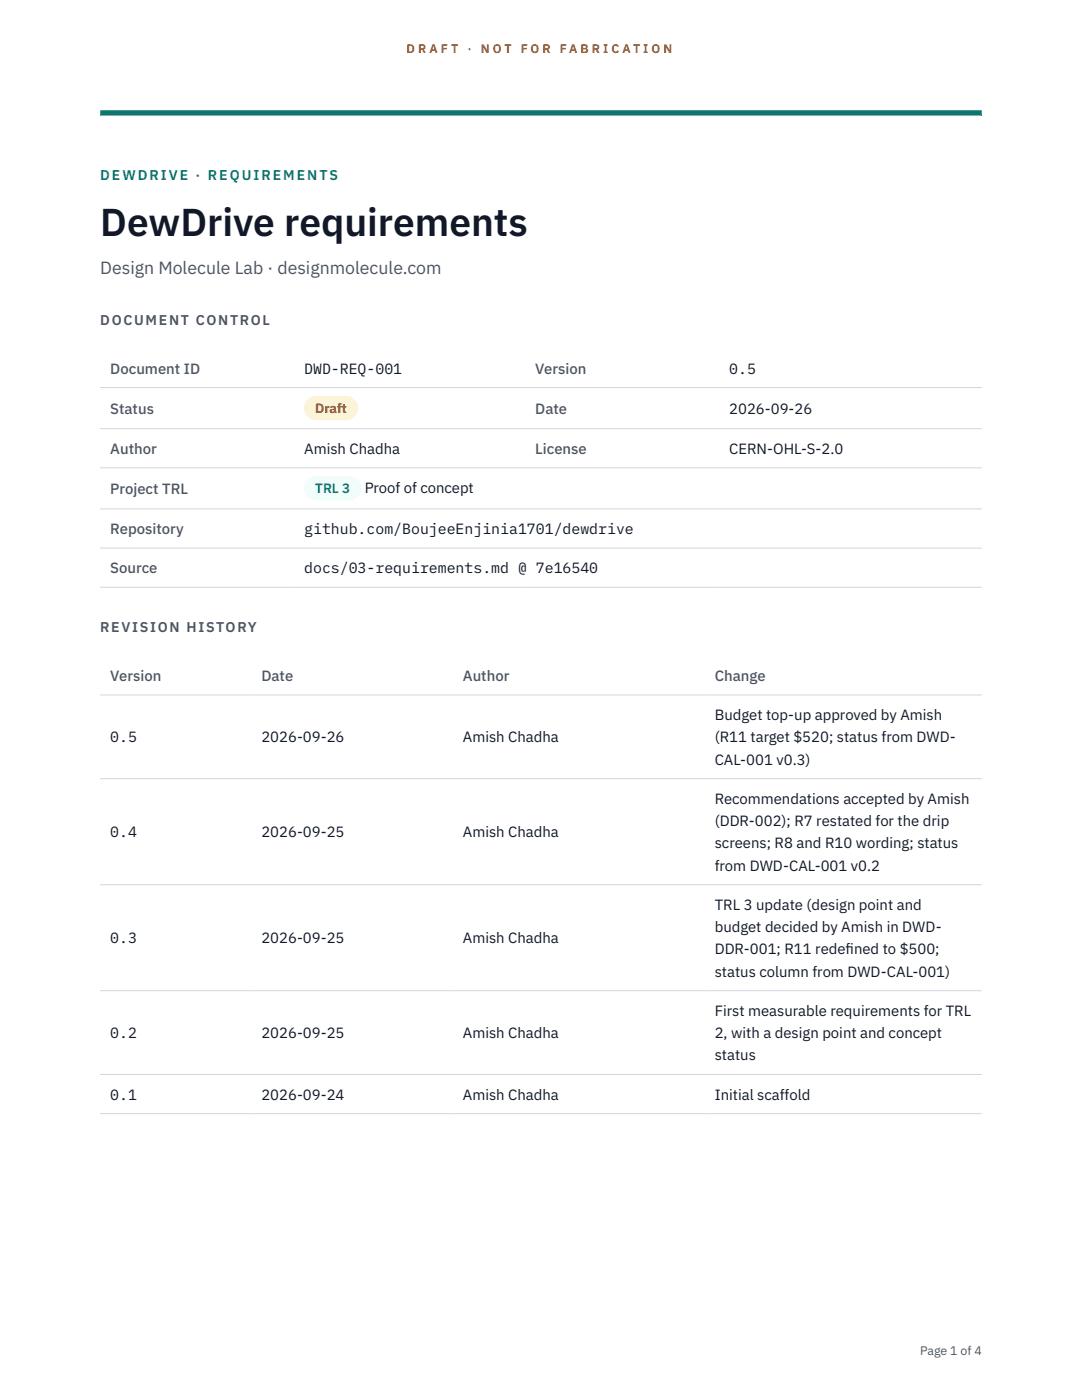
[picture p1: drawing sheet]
<svg xmlns="http://www.w3.org/2000/svg" width="216mm" height="279mm" viewBox="0 0 216 279" stroke-linecap="round" stroke-linejoin="round" font-family="sans-serif">
<defs><g id="words">
<text font-size="7.8" fill="#111827" x="20" y="47.1">DewDrive requirements</text>
<text font-size="3.5" fill="#4b5563" x="20" y="54.6">Design Molecule Lab · designmolecule.com</text>
<g font-size="3" fill="#4b5563">
<text x="22" y="74.5">Document ID</text>
<text x="106.8" y="74.5">Version</text>
<text x="22" y="82.6">Status</text>
<text x="106.8" y="82.6">Date</text>
<text x="22" y="90.6">Author</text>
<text x="106.8" y="90.6">License</text>
<text x="22" y="98.6">Project TRL</text>
<text x="22" y="106.6">Repository</text>
<text x="22" y="114.4">Source</text>
<text x="22" y="135.9">Version</text>
<text x="52.2" y="135.9">Date</text>
<text x="92.4" y="135.9">Author</text>
<text x="142.6" y="135.9">Change</text>
</g>
<g font-size="3" fill="#111827">
<text x="60.7" y="74.5">DWD-REQ-001</text>
<text x="145.5" y="74.5">0.5</text>
<text x="145.5" y="82.6">2026-09-26</text>
<text x="60.7" y="90.6">Amish Chadha</text>
<text x="145.5" y="90.6">CERN-OHL-S-2.0</text>
<text x="72.8" y="98.5">Proof of concept</text>
<text x="60.7" y="106.6">github.com/BoujeeEnjinia1701/dewdrive</text>
<text x="60.7" y="114.4">docs/03-requirements.md @ 7e16540</text>
<text x="142.6" y="143.7">Budget top-up approved by Amish</text>
<text x="22" y="148.2">0.5</text>
<text x="52.2" y="148.2">2026-09-26</text>
<text x="92.4" y="148.2">Amish Chadha</text>
<text x="142.6" y="148.2">(R11 target $520; status from DWD-</text>
<text x="142.6" y="152.6">CAL-001 v0.3)</text>
<text x="142.6" y="160.4">Recommendations accepted by Amish</text>
<text x="22" y="167.1">0.4</text>
<text x="52.2" y="167.1">2026-09-25</text>
<text x="92.4" y="167.1">Amish Chadha</text>
<text x="142.6" y="164.9">(DDR-002); R7 restated for the drip</text>
<text x="142.6" y="169.3">screens; R8 and R10 wording; status</text>
<text x="142.6" y="173.8">from DWD-CAL-001 v0.2</text>
<text x="142.6" y="181.6">TRL 3 update (design point and</text>
<text x="22" y="188.3">0.3</text>
<text x="52.2" y="188.3">2026-09-25</text>
<text x="92.4" y="188.3">Amish Chadha</text>
<text x="142.6" y="186">budget decided by Amish in DWD-</text>
<text x="142.6" y="190.5">DDR-001; R11 redef</text>
<text x="168.7" y="190.5">ined to $500;</text>
<text x="142.6" y="194.9">status column from DWD-CAL-001)</text>
<text x="142.6" y="202.7">First measurable requirements for TRL</text>
<text x="22" y="207.2">0.2</text>
<text x="52.2" y="207.2">2026-09-25</text>
<text x="92.4" y="207.2">Amish Chadha</text>
<text x="142.6" y="207.2">2, with a design point and concept</text>
<text x="142.6" y="211.6">status</text>
<text x="22" y="219.5">0.1</text>
<text x="52.2" y="219.5">2026-09-24</text>
<text x="92.4" y="219.5">Amish Chadha</text>
<text x="142.6" y="219.5">Initial scaffold</text>
</g>
<text font-size="2.8" fill="#0f766e" x="20" y="36">DEWDRIVE · REQUIREMENTS</text>
<g font-size="2.8" fill="#4b5563">
<text x="20" y="64.8">DOCUMENT CONTROL</text>
<text x="20" y="126.2">REVISION HISTORY</text>
</g>
<text font-size="2.7" fill="#92400e" x="62.9" y="82.5">Draft</text>
<text font-size="2.7" fill="#0f766e" x="62.9" y="98.5">TRL 3</text>
<g font-size="2.5" fill="#b45309">
<text x="81.1" y="10.5">D R A F T</text>
<text x="93.3" y="10.5">·</text>
<text x="95.9" y="10.5">N O T</text>
<text x="103.9" y="10.5">F O R</text>
<text x="111.7" y="10.5">F A B R I C A T I O N</text>
</g>
<text font-size="2.5" fill="#4b5563" x="183.6" y="270.3">Page 1 of 4</text>
</g></defs>
<path d="M20 23.1h175.9zM20 22h175.9v1.1h-175.9z" fill-rule="evenodd" fill="#0f766e"/>
<path d="M20 77.3h175.9M20 85.5h175.9M20 93.4h175.9M20 101.6h175.9M20 109.4h175.9M20 117.2h175.9M20 138.7h175.9M20 155.4h175.9M20 176.6h175.9M20 197.7h175.9M20 214.4h175.9M20 222.3h175.9" fill="none" stroke="#d1d5db" stroke-width=".2"/>
<path d="M60.7 79h10.7v4.9h-10.7z" fill="#fef3c7"/>
<path d="M60.7 95.1h11.4v4.8h-11.4z" fill="#f0fdfa"/>
<use href="#words"/>
</svg>
